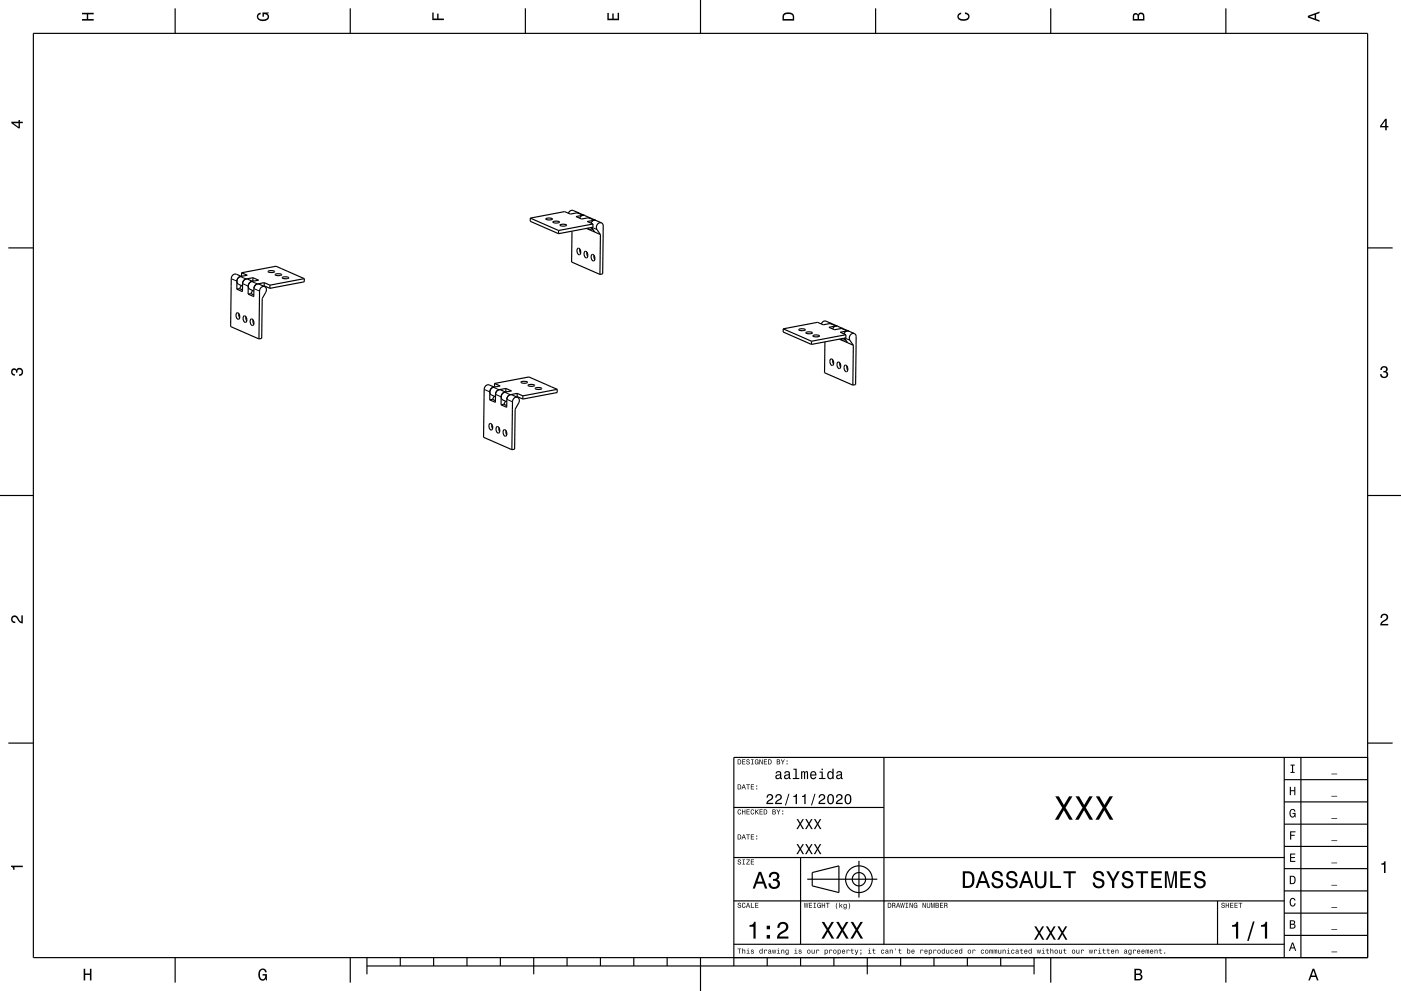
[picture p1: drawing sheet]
<svg xmlns="http://www.w3.org/2000/svg" width="420mm" height="297mm" viewBox="0 0 420 297" stroke-linecap="round" stroke-linejoin="round" font-family="sans-serif">
<g fill="none" stroke="#000" stroke-width=".35">
<path d="M10 10h400v277h-400zM52.5 2.5v7.5M105 2.5v7.5M157.5 2.5v7.5M210 0v10M262.5 2.5v7.5M315 2.5v7.5M367.5 2.5v7.5M2.5 74.3h7.5M159 65.4v.9l8.4 3.7M159 65.4l8.5 3.7M163.6 65.6l.9-.3 1.1 .3a1.51 1.51 0 0 1-2 0z"/>
<path d="M165.8 66.4l.8-.1a.66 .66 0 0 1 1 .4l-1.4 .1-.4-.2zM167.5 69.1l-.1 .9M167.9 67.4l.8-.2a.67 .67 0 0 1 1.1 .4l-1.3 .2zM170.4 63.9a1.2 1.2 0 0 1 1.4-.8l8.5 3.7M171.5 69.3l-.1 9.2 8.4 3.7M173.1 74.6a.76 .76 0 0 1 .9 .1 .76 .76 0 0 1 .1 .9 .56 .56 0 0 1-.5 .8 .56 .56 0 0 1-.6-.8zM173.5 63.8l-2.5 .4-1.7-.8-10.3 2M173.8 74.7l.3 1.2M175.3 75.4a1.05 1.05 0 0 1 .9 .8 1.05 1.05 0 0 1-.4 1.1 1.31 1.31 0 0 1-.5-1.9zM175.8 68.5l4.2 1.8M176 75.6l.2 1.2M176.3 68.4l.3 .4"/>
<path d="M176.6 68.8h.1M176.9 65.3l-2.5 .3-1.7-.7 2.5-.3a1.16 1.16 0 0 0-1.4 .8M177.2 66.9a1.19 1.19 0 0 1 1.4-.8l-2.5 .3 1.7 .7M177.3 68.2l.1 .4M177.4 68.2l.9 1.3M177.4 68.6l-.8 .2M177.4 68.6h.1M177.4 68.6l.4 .2M177.5 76.3a1.05 1.05 0 0 1 .8 .8 1.05 1.05 0 0 1-.4 1.1 1.31 1.31 0 0 1-.4-1.9zM177.8 67.1v1l-10.4 1.9M177.8 67.1l-10.3 2M178.1 76.5l.2 1.3"/>
<path d="M180 70.3h.1M180 70.3l-.2 11.9M180.3 66.8l.4 .3 .1 .6-.1 14.4-.9 .1M180.3 66.8a1.33 1.33 0 0 0-1.3 .6 1.33 1.33 0 0 0 0 1.4l1 1.5M180.8 70.1h.1M410 74.3h7.5M71 93.8a1.06 1.06 0 0 1 .9 .8 1.06 1.06 0 0 1-.5 1.1 1.31 1.31 0 0 1-.4-1.9zM71.6 94l.2 1.3M71.8 86.5l.9 .4M71.8 86.5l-.8 .2M72.1 82.9a1.43 1.43 0 0 0-1.1 1.4v2.4M72.1 82.9a1.32 1.32 0 0 0-1 1 1.32 1.32 0 0 0 .5 1.3l1.1 .5"/>
<path d="M72.3 82.8l-1.4-.6a1.27 1.27 0 0 0-1.6 1.3l-.2 14.4 8.5 3.7M72.3 85.6l-.5 .9M72.4 81.7v1l.2 .1M72.4 81.7l10.3-1.9 8.5 3.7M72.4 81.7l1.7 .8-2 .4M72.7 85v2.4l-1.7-.7M73 94.8a.76 .76 0 0 1 .9 .2 .76 .76 0 0 1 .1 .9 .56 .56 0 0 1-.5 .7 .56 .56 0 0 1-.6-.7zM73.7 94.9l.3 1.3M75.2 88l-.8 .1M75.2 88l.9 .4M75.2 95.6a1.05 1.05 0 0 1 .9 .9 1.05 1.05 0 0 1-.4 1.1 1.31 1.31 0 0 1-.5-2zM75.5 84.4a1.44 1.44 0 0 0-1.1 1.4v2.3"/>
<path d="M75.5 84.4a1.32 1.32 0 0 0-1 1 1.32 1.32 0 0 0 .4 1.3l1.2 .5M75.7 87.1l-.5 .9M75.8 84.2l-1.5-.5a1.26 1.26 0 0 0-1.6 1.3M75.8 84.2l.2 .1M75.8 83.2l-2 .4a1.44 1.44 0 0 0-1.1 1.4M75.8 83.2l1.7 .8-2 .4M75.8 83.2v1M75.9 95.9l.2 1.2M76.1 86.5v2.4l-1.7-.8M79.2 85.7l1.7 .7M79.2 85.7l-.1 .1M79.2 84.7l-2 .4a1.43 1.43 0 0 0-1.1 1.4"/>
<path d="M79.2 84.7l1.7 .8M79.2 84.7v1M79.3 85.9l-1.7-.7a1.26 1.26 0 0 0-1.5 1.3M79.3 85.9a1.15 1.15 0 0 1 .4 1.7l-1.1 1.9-.1 11.9-.9 .2M79.3 85.9a1.27 1.27 0 0 0-1.5 1.3l-.2 14.4M80.4 81.3l1-.2 .9 .2a1.46 1.46 0 0 1-1.9 0zM80.9 85.5v.9M82.5 82.3l.8-.3a.67 .67 0 0 1 1 .5l-1.2 .1zM84.6 83.2l.8-.2a.67 .67 0 0 1 1.1 .4l-1.2 .1zM91.2 83.5v1l-10.3 1.9M91.2 83.5l-10.3 2M234.8 98.6v.9l8.5 3.7"/>
<path d="M234.8 98.6l8.5 3.7M239.5 98.7l.8-.2a.67 .67 0 0 1 1 .5l-1.4 .1-.4-.2zM241.6 99.6l.8-.1a.67 .67 0 0 1 1.1 .4l-1.3 .1-.5-.1zM246.2 97.1l.5-.7 .8-.2 8.6 3.8M249.3 97l-2.5 .3-1.7-.7-10.3 2M252.3 98.4l.4 .1zM252.3 98.4l-2.1 .4-1.7-.7 2.5-.4-.8 .1-.6 .8M256.1 100l.4 .3 .2 .6-.2 14.4-.8 .1M256.1 100a1.33 1.33 0 0 0-1.3 .5 1.33 1.33 0 0 0 0 1.5l1 1.5M147.6 119.7l.9 .4M147.6 119.7l-.8 .1M147.9 116.1l-.6 .3-.4 .8-.1 2.6"/>
<path d="M147.9 116.1a1.32 1.32 0 0 0-1 1 1.32 1.32 0 0 0 .5 1.3l1.1 .5M148.2 116l-1.5-.6a1.25 1.25 0 0 0-1.5 1.3l-.2 14.3 8.5 3.8M148.2 118.7l-.6 1M148.3 114.9l10.3-1.9 8.5 3.7M148.3 114.9l1.7 .8-2.1 .4M148.3 114.9l-.1 1 .2 .1M148.5 118.2v2.4l-1.7-.8M151.3 117.5l-.6 .4-.4 .8-.1 2.6M151.3 117.5a1.33 1.33 0 0 0-1 1.1 1.33 1.33 0 0 0 .5 1.3l1.1 .5M151.6 117.4l-1.5-.5a1.25 1.25 0 0 0-1.6 1.3M151.6 117.4h.2M151.7 116.4l-2.4 .5-.5 .6-.3 .7"/>
<path d="M151.7 116.4l1.6 .8-2 .3M151.7 116.4l-.1 1M151.9 119.7v2.4l-1.7-.8M155 118.9l1.7 .7M155 118.9l-.1 .1M155 117.9l-2 .4a1.43 1.43 0 0 0-1.1 1.4M155 117.9l1.7 .7M155 117.9v1M155.2 119.1a1.15 1.15 0 0 1 .3 1.7l-1.1 1.9-.1 11.9-.8 .2M155.2 119.1a1.27 1.27 0 0 0-1.6 1.3l-.1 14.4M155.2 119.1l-1.7-.8a1.26 1.26 0 0 0-1.6 1.4M156.2 114.5l.8-.2a.67 .67 0 0 1 1.1 .4l-1.3 .1z"/>
<path d="M156.7 118.6v1M158.3 115.4l.8-.2a.67 .67 0 0 1 1.1 .4l-1.2 .2zM160.4 116.4l.8-.3 1.2 .3a1.53 1.53 0 0 1-2 0zM167.1 116.7l-10.4 1.9M167.1 116.7l-.1 .9-10.3 2M243.3 102.3v.9M243.7 100.6l.8-.2 1.2 .2a1.51 1.51 0 0 1-2 0zM247.3 102.5l-.1 9.2 8.5 3.7M249 107.6a1.05 1.05 0 0 1 .9 .8 1.05 1.05 0 0 1-.5 1.1 1.33 1.33 0 0 1-.4-1.9zM249.7 107.8l.2 1.3M251.2 108.6a1.05 1.05 0 0 1 .8 .8 1.05 1.05 0 0 1-.4 1.1 1.32 1.32 0 0 1-.4-1.9zM251.6 101.6l4.2 1.9"/>
<path d="M251.8 108.8l.2 1.2M252.1 101.5l.3 .5M252.4 102h.1M253 100.1a1.19 1.19 0 0 1 1.4-.9l-2.5 .4 1.7 .7M253.1 101.4h.1M253.2 101.4l.9 1.3M253.2 101.8l-.8 .2M253.2 101.8h.1M253.2 101.5v.3M253.3 101.8l.3 .2M253.3 109.5a1.05 1.05 0 0 1 .8 .8 1.05 1.05 0 0 1-.4 1.1 1.32 1.32 0 0 1-.4-1.9zM253.6 100.3l-10.3 2"/>
<path d="M253.6 100.3v1l-10.3 1.9M253.9 109.7l.2 1.3M255.8 103.5l-.1 11.9M255.8 103.5h.1M256.6 103.3h.1M146.7 127.1a.56 .56 0 0 1 .7-.1 .56 .56 0 0 1 .2 .6 .74 .74 0 0 1 .1 .8 .74 .74 0 0 1-.6 .4 1.47 1.47 0 0 1-.4-1.7zM147.4 127.2l.3 1.2M148.9 127.9a1.05 1.05 0 0 1 .9 .8 1.05 1.05 0 0 1-.5 1.1 1.33 1.33 0 0 1-.4-1.9zM149.6 128.1l.2 1.3M151 121.2l.9 .4M151 121.2l-.8 .1M151.1 128.8a1.05 1.05 0 0 1 .8 .8 1.05 1.05 0 0 1-.4 1.1 1.32 1.32 0 0 1-.4-1.9z"/>
<path d="M151.6 120.2l-.6 1M151.7 129l.2 1.3M0 148.5h10M410 148.5h10M2.5 222.7h7.5M265 227v56M385 233.7h25M385 227v60M390 227v60M410 222.7h7.5M410 227h-190v62.5M220 257h165"/>
<path d="M220 242h45M240 257v26M257.5 258v11M385 253.7h25M385 247h25M385 240.3h25M220 270h165M242 263.5h21M243.5 261.5l8-2v8l-8-2zM365 270v13M385 273.7h25M385 267h25"/>
<path d="M385 260.3h25M52.5 287v7.5M105 287v7.5M110 289.5h200M110 287v5M120 287v2.5M130 287v2.5M140 287v2.5M150 287v2.5M160 287v5M170 287v2.5M180 287v2.5"/>
<path d="M190 287v2.5M200 287v2.5M210 287v10M220 283h165M230 287v2.5M240 287v2.5M250 287v2.5M260 287v5M270 287v2.5M280 287v2.5M290 287v2.5M300 287v2.5"/>
<path d="M310 287v5M315 287v7.5M367.5 287v7.5M385 280.3h25"/>
<circle cx="257.5" cy="263.5" r="2"/>
<circle cx="257.5" cy="263.5" r="4"/>
</g>
<g fill="none" stroke="#000" stroke-width=".3">
<path d="M173 63.8l1.7 .7M176.4 65.3l1.7 .7M177.3 68.2h.1M177.5 68.1l1.5 .7M69.3 83.5l1.7 .8M72.1 82.9l1.7 .7M72.7 85l1.7 .8M75.5 84.4l1.7 .7M76.1 86.5l1.7 .7M248.9 97l1.7 .7M252.3 98.4l1.7 .8M145.2 116.7l1.6 .8"/>
<path d="M147.9 116.1l1.7 .7M148.5 118.2l1.7 .7M151.3 117.5l1.7 .8M151.9 119.7l1.7 .7M253.1 101.4h.1M253.3 101.3l1.5 .7"/>
</g>
<g fill="#000">
<path d="M24.6 3.8h3.5v.5h-1.7v1.4h1.7v.5h-3.5v-.5h1.4v-1.4h-1.4z" fill-rule="evenodd"/>
<path d="M77.3 4.2l.8-.4v.5l-.3 .1a.68 .68 0 0 0-.4 .6 .68 .68 0 0 0 .4 .6 1.68 1.68 0 0 0 2.4-.6 .93 .93 0 0 0-1.1-.8v.8h-.4v-1.3h1.9v.3l-.5 .1 .4 .4a1.19 1.19 0 0 1-.9 1.7 1.9 1.9 0 0 1-2.6-1.3z" fill-rule="evenodd"/>
<path d="M129.6 3.8h.4v1.8h1.1v-1.5h.4v1.5h1.6v.4h-3.5z" fill-rule="evenodd"/>
<path d="M182.1 3.9h.4v1.7h1.1v-1.6h.4v1.6h1.2v-1.8h.4v2.3h-3.5z" fill-rule="evenodd"/>
<path d="M235 4a2.21 2.21 0 0 0-.4 2.2h3.5v-1.2a1.92 1.92 0 0 0-3.1-1zM235.3 4.4l.4-.2a1.45 1.45 0 0 1 2 .8v.7h-2.7l.1-1z" fill-rule="evenodd"/>
<path d="M287.3 4.2l.8-.4v.4l-.3 .1a.66 .66 0 0 0-.4 .6 .66 .66 0 0 0 .4 .6 1.69 1.69 0 0 0 2.5-.5 .9 .9 0 0 0-1-.8v-.5a1.24 1.24 0 0 1 1.4 1.1 1.24 1.24 0 0 1-1.1 1.4 1.93 1.93 0 0 1-2.6-1.2z" fill-rule="evenodd"/>
<path d="M339.8 4.2l-.2 2h3.5v-1.4a.98 .98 0 0 0-.7-1 .98 .98 0 0 0-1.2 .6 .84 .84 0 0 0-1.4-.2zM340.1 4.5l.4-.1 .4 .1 .1 1.2h-1zM341.6 4.4l.4-.2a.58 .58 0 0 1 .7 .7v.8h-1.2z" fill-rule="evenodd"/>
<path d="M392.1 4.7v.6l3.5 1.2v-.4l-1-.4v-1.4l1-.4v-.4zM392.6 5l1.5-.5v1z" fill-rule="evenodd"/>
<path d="M3.4 36.5v.4l2.1 1.6h.5v-1.6h.8v-.4h-.8v-.5h-.4v.5zM4 36.9h1.6v1.1z" fill-rule="evenodd"/>
<path d="M415.3 35.6l-1.6 2.1v.5h1.6v.8h.4v-.8h.5v-.4h-.5v-2.2zM415.3 36.2v1.6h-1.1z" fill-rule="evenodd"/>
<path d="M3.6 110.6a.86 .86 0 0 1 1.4 .2 1.12 1.12 0 0 1 1.5-.4 1.12 1.12 0 0 1 .3 1.6l-.5 .6-.6 .1v-.5a.72 .72 0 0 0 .9-.6 .72 .72 0 0 0-.8-.8 .72 .72 0 0 0-.6 .9h-.4a.62 .62 0 0 0-.4-.8 .62 .62 0 0 0-.8 .5 .62 .62 0 0 0 .5 .7h.4l-.1 .5a1.17 1.17 0 0 1-1-.7 1.17 1.17 0 0 1 .2-1.3z" fill-rule="evenodd"/>
<path d="M414.1 110a1.01 1.01 0 0 1 1.5-.2 1.01 1.01 0 0 1 0 1.6 1.12 1.12 0 0 1 .4 1.5 1.12 1.12 0 0 1-1.6 .3l-.6-.5-.1-.6h.5a.72 .72 0 0 0 .7 .9 .72 .72 0 0 0 .7-.8 .72 .72 0 0 0-.9-.6v-.4a.62 .62 0 0 0 .8-.4 .62 .62 0 0 0-.5-.8 .62 .62 0 0 0-.7 .5v.4h-.5z" fill-rule="evenodd"/>
<path d="M3.6 184.7a1.22 1.22 0 0 1 2 .8l.8 .8v-1.9h.4v2.4a2.76 2.76 0 0 1-2-1.8 .69 .69 0 0 0-1.1 .5 .69 .69 0 0 0 .9 .8v.4a1.19 1.19 0 0 1-1.2-.6 1.19 1.19 0 0 1 .2-1.4z" fill-rule="evenodd"/>
<path d="M414.2 184.2a1.18 1.18 0 0 1 1.9 .3 1.18 1.18 0 0 1-1 1.7l-.8 .8h1.9v.4h-2.4a2.76 2.76 0 0 1 1.8-2 .69 .69 0 0 0-.5-1.1 .69 .69 0 0 0-.8 .9h-.4z" fill-rule="evenodd"/>
<path d="M221.1 227.6v1.5h.5a.77 .77 0 0 0 .6-.8 .77 .77 0 0 0-.6-.7zM221.4 227.8a.58 .58 0 0 1 .6 .5 .58 .58 0 0 1-.6 .6zM222.5 227.6v1.5h.9v-.2h-.7v-.5h.7v-.2h-.7v-.4h.7v-.2zM223.9 227.7a.6 .6 0 0 0 0 .6 .6 .6 0 0 0 .7 .3 .33 .33 0 0 1-.3 .4 .33 .33 0 0 1-.4-.4h-.2a.54 .54 0 0 0 .6 .6 .54 .54 0 0 0 .5-.7 .54 .54 0 0 0-.8-.4 .28 .28 0 0 1 .2-.4 .28 .28 0 0 1 .4 .3h.2l-.1-.2-.2-.2zM225.2 227.6v.2h.3v1.1h-.3v.2h.7v-.2h-.2v-1.1h.2v-.2zM226.4 227.8a.72 .72 0 0 0-.2 .9 .72 .72 0 0 0 1 .3l.2 .1v-.8h-.5v.2h.3l-.2 .4a.52 .52 0 0 1-.6-.6 .52 .52 0 0 1 .7-.4l.3 .1-.3-.4zM227.7 227.6v1.5h.1v-1.2l.6 1.2h.2v-1.5h-.1v1.2l-.6-1.2zM229 227.6v1.5h1v-.2h-.8v-.5h.7v-.2h-.7v-.4h.7v-.2zM230.3 227.6v1.5h.5a.77 .77 0 0 0 .6-.8 .77 .77 0 0 0-.6-.7zM230.5 227.8a.58 .58 0 0 1 .6 .5 .58 .58 0 0 1-.6 .6zM232.9 227.6v1.5h.5a.42 .42 0 0 0 .5-.3 .42 .42 0 0 0-.3-.5l.2-.2-.1-.4zM233.1 227.8h.3a.23 .23 0 0 1 .2 .2 .23 .23 0 0 1-.2 .2h-.3zM233.1 228.4h.3a.26 .26 0 0 1 .3 .2 .26 .26 0 0 1-.3 .3h-.3zM234.1 227.6l.5 .9v.6h.2v-.6l.5-.9h-.3l-.3 .7-.4-.7zM235.8 228.8v.3h.3v-.3zM235.8 227.9v.3h.3v-.3z" fill-rule="evenodd"/>
<path d="M221.1 235.1v1.5h.5a.77 .77 0 0 0 .6-.8 .77 .77 0 0 0-.6-.7zM221.4 235.3a.58 .58 0 0 1 .6 .5 .58 .58 0 0 1-.6 .6zM222.8 235.1l-.5 1.5h.2l.2-.5h.5l.2 .5h.2l-.5-1.5zM223 235.3l.2 .7h-.5zM223.7 235.1v.2h.5v1.3h.2v-1.3h.4v-.2zM225.1 235.1v1.5h.9v-.2h-.7v-.5h.7v-.2h-.7v-.4h.7v-.2zM226.7 236.3v.3h.3v-.3zM226.7 235.4v.3h.3v-.3z" fill-rule="evenodd"/>
<path d="M232.7 231.3l-.2 .5h.4a.47 .47 0 0 1 .5-.4 .47 .47 0 0 1 .4 .6l-.2 .1a.78 .78 0 0 0-1.1 .4 .78 .78 0 0 0 .6 1l.8-.3 .1 .2 .4 .1v-.3h-.2v-1.4a.87 .87 0 0 0-.6-.7 .87 .87 0 0 0-.9 .2zM232.9 232.6l.9-.3v.4a.51 .51 0 0 1-.5 .5 .51 .51 0 0 1-.5-.5zM235.3 231.3l-.2 .5h.4a.47 .47 0 0 1 .5-.4 .47 .47 0 0 1 .4 .6l-.2 .1a.78 .78 0 0 0-1.1 .4 .78 .78 0 0 0 .6 1l.8-.3 .1 .2 .4 .1v-.3h-.2v-1.4a.87 .87 0 0 0-1.5-.5zM235.5 232.6l.9-.3v.4a.51 .51 0 0 1-.5 .5 .51 .51 0 0 1-.5-.5zM237.9 230.4v.3h.6v2.5h-.8v.3h1.9v-.3h-.8v-2.8zM240.2 231.2v2.3h.3v-1.8l.3-.3 .2 .3v1.8h.4v-1.8l.3-.3 .2 .4v1.7h.4l-.1-2.2-.4-.2-.5 .3-.4-.3-.4 .3v-.2zM243.1 231.4a1.25 1.25 0 0 0-.2 1.4 1.25 1.25 0 0 0 1.2 .7l.6-.7h-.4l-.5 .4a.65 .65 0 0 1-.6-.8h1.6v-.1a.96 .96 0 0 0-.5-1.1 .96 .96 0 0 0-1.2 .2zM243.4 231.6l.6-.1 .4 .6h-1.2zM245.7 231.2v.4h.6v1.6h-.8v.3h2v-.3h-.8v-2zM246.3 230.4v.4h.4v-.4zM248.2 231.4a1.28 1.28 0 0 0-.2 1.3 1.28 1.28 0 0 0 1.1 .8l.4-.4v.4h.4v-3.1h-.4v1.1a.77 .77 0 0 0-1.3-.1zM248.5 231.7a.53 .53 0 0 1 .6-.3 .53 .53 0 0 1 .4 .5v.4a.71 .71 0 0 1-.6 .9 1.02 1.02 0 0 1-.4-1.5zM251 231.3l-.3 .5h.4a.47 .47 0 0 1 .6-.4 .47 .47 0 0 1 .3 .6l-.2 .1a.78 .78 0 0 0-1.1 .4 .78 .78 0 0 0 .6 1l.8-.3 .1 .2 .5 .1v-.3h-.2l-.1-1.4a.87 .87 0 0 0-1.4-.5zM251.1 232.6l.9-.3v.4a.51 .51 0 0 1-.4 .5 .51 .51 0 0 1-.6-.5z" fill-rule="evenodd"/>
<path d="M386.7 235.8h.3v1h1v-1h.3v2.5h-.3v-1.2h-1v1.2h-.3z" fill-rule="evenodd"/>
<path d="M386.9 229.1h1.2v.3h-.4v1.9h.4v.3h-1.2v-.3h.4v-1.9h-.4z" fill-rule="evenodd"/>
<path d="M399.1 238.5h1.8v.2h-1.8z" fill-rule="evenodd"/>
<path d="M399.1 231.9h1.8v.2h-1.8z" fill-rule="evenodd"/>
<path d="M3.3 259.4h3.5v.5h-2.5v.8h-.3a.77 .77 0 0 0-.7-.9z" fill-rule="evenodd"/>
<path d="M221.3 257.7a.6 .6 0 0 0 0 .6 .6 .6 0 0 0 .7 .3 .33 .33 0 0 1-.3 .4 .33 .33 0 0 1-.4-.4h-.2a.54 .54 0 0 0 .6 .6 .54 .54 0 0 0 .5-.7 .54 .54 0 0 0-.8-.4 .28 .28 0 0 1 .2-.4 .28 .28 0 0 1 .4 .3h.1v-.2l-.2-.2zM222.6 257.6v.2h.3v1.1h-.3v.2h.7v-.2h-.2v-1.1h.2v-.2zM223.8 257.6v.2h.8l-.9 1.3h1.1v-.2h-.8l.8-1.3zM225.1 257.6v1.5h.9v-.2h-.7v-.5h.7v-.2h-.7v-.4h.7v-.2z" fill-rule="evenodd"/>
<path d="M221.1 250.1v1.5h.5a.77 .77 0 0 0 .6-.8 .77 .77 0 0 0-.6-.7zM221.4 250.3a.58 .58 0 0 1 .6 .5 .58 .58 0 0 1-.6 .6zM222.8 250.1l-.5 1.5h.2l.2-.5h.5l.2 .5h.2l-.5-1.5zM223 250.3l.2 .7h-.5zM223.7 250.1v.2h.5v1.3h.2v-1.3h.4v-.2zM225.1 250.1v1.5h.9v-.2h-.7v-.5h.7v-.2h-.7v-.4h.7v-.2zM226.7 251.3v.3h.3v-.3zM226.7 250.4v.3h.3v-.3z" fill-rule="evenodd"/>
<path d="M221.3 242.7a.72 .72 0 0 0-.2 1 .72 .72 0 0 0 .9 .3l.2-.5-.4 .4a.56 .56 0 0 1-.5-.6 .56 .56 0 0 1 .6-.5l.3 .2-.3-.4zM222.5 242.6v1.5h.2v-.7h.6v.7h.1v-1.5h-.1v.6h-.6v-.6zM223.8 242.6v1.5h1v-.2h-.8v-.5h.7v-.2h-.7v-.4h.7v-.2zM225.2 242.7a.72 .72 0 0 0-.2 1 .72 .72 0 0 0 .9 .3l.2-.5-.4 .4a.56 .56 0 0 1-.5-.6 .56 .56 0 0 1 .6-.5l.3 .2-.3-.4zM226.4 242.6v1.5h.2l.2-.7 .5 .7h.2l-.6-.9 .6-.6h-.3l-.6 .7v-.7zM227.7 242.6v1.5h1v-.2h-.8v-.5h.7v-.2h-.7v-.4h.7v-.2zM229 242.6v1.5h.5a.77 .77 0 0 0 .6-.8 .77 .77 0 0 0-.6-.7zM229.2 242.8a.58 .58 0 0 1 .6 .5 .58 .58 0 0 1-.6 .6zM231.6 242.6v1.5h.5a.42 .42 0 0 0 .5-.3 .42 .42 0 0 0-.3-.5l.2-.2-.1-.4zM231.8 242.8h.3a.23 .23 0 0 1 .2 .2 .23 .23 0 0 1-.2 .2h-.3zM231.8 243.4h.3a.26 .26 0 0 1 .3 .2 .26 .26 0 0 1-.3 .3h-.3zM232.8 242.6l.5 .9v.6h.2v-.6l.5-.9h-.3l-.3 .7-.4-.7zM234.5 243.8v.3h.3v-.3zM234.5 242.9v.3h.3v-.3z" fill-rule="evenodd"/>
<path d="M230.1 238.2l-.3 .8h.4a.6 .6 0 0 1 .4-.7 .6 .6 0 0 1 .8 .5 .6 .6 0 0 1-.5 .7l-.2 .1a1.4 1.4 0 0 0-1 1.4h2.1v-.4h-1.6l.7-.7a1 1 0 0 0 .8-1.4 1 1 0 0 0-1.6-.3zM232.7 238.2l-.3 .8h.4a.6 .6 0 0 1 .4-.7 .6 .6 0 0 1 .8 .5 .6 .6 0 0 1-.5 .7l-.2 .1a1.41 1.41 0 0 0-1 1.4h2.1v-.4h-1.6l.7-.7a1 1 0 0 0 .8-1.4 1 1 0 0 0-1.6-.3zM236.4 237.9l-1.1 3.5h.3l1.1-3.5zM237.8 238.5v.3h.7v2.2h.4v-3zM240.4 238.5v.3h.7v2.2h.4v-3zM244.2 237.9l-1.1 3.5h.3l1.1-3.5zM245.7 238.2l-.3 .8h.4a.6 .6 0 0 1 .5-.7 .6 .6 0 0 1 .7 .5 .6 .6 0 0 1-.4 .7l-.3 .1a1.4 1.4 0 0 0-1 1.4h2.1v-.4h-1.6l.7-.7a1 1 0 0 0 .8-1.4 1 1 0 0 0-1.6-.3zM248.2 238.4a1.73 1.73 0 0 0 .8 2.7 1.74 1.74 0 0 0 .8-2.7 .95 .95 0 0 0-1.6 0zM248.7 238.4l.3-.1a1.46 1.46 0 0 1 0 2.4l-.5-.3-.1-.4v-1zM250.9 238.2l-.3 .8h.4a.6 .6 0 0 1 .5-.7 .6 .6 0 0 1 .7 .5 .6 .6 0 0 1-.4 .7l-.3 .1a1.4 1.4 0 0 0-.9 1.4h2v-.4h-1.6l.7-.7a1 1 0 0 0 .8-1.4 1 1 0 0 0-1.6-.3zM253.4 238.4a1.74 1.74 0 0 0 .8 2.7 1.75 1.75 0 0 0 .8-2.7 .96 .96 0 0 0-1.6 0zM253.9 238.4l.3-.1a1.47 1.47 0 0 1 0 2.4l-.5-.3-.1-.4v-1z" fill-rule="evenodd"/>
<path d="M238.8 245.5l.9 1.4-.9 1.6h.4l.7-1.2 .7 1.2h.5l-1-1.6 .9-1.4h-.4l-.7 1.1-.6-1.1zM241.4 245.5l.9 1.4-.9 1.6h.4l.7-1.2 .7 1.2h.5l-1-1.6 .9-1.4h-.4l-.7 1.1-.6-1.1zM244 245.5l.9 1.4-.9 1.6h.4l.7-1.2 .7 1.2h.5l-1-1.6 .9-1.4h-.4l-.7 1.1-.6-1.1z" fill-rule="evenodd"/>
<path d="M238.8 253l.9 1.4-.9 1.6h.4l.7-1.2 .7 1.2h.5l-1-1.6 .9-1.4h-.4l-.7 1.1-.6-1.1zM241.4 253l.9 1.4-.9 1.6h.4l.7-1.2 .7 1.2h.5l-1-1.6 .9-1.4h-.4l-.7 1.1-.6-1.1zM244 253l.9 1.4-.9 1.6h.4l.7-1.2 .7 1.2h.5l-1-1.6 .9-1.4h-.4l-.7 1.1-.6-1.1z" fill-rule="evenodd"/>
<path d="M316.4 238.7l2 3.4-2.1 3.6h1l1.6-2.9 1.7 2.9h1l-2.2-3.6 2.1-3.4h-1l-1.6 2.5-1.5-2.5zM322.4 238.7l2.1 3.4-2.2 3.6h1.1l1.6-2.9 1.6 2.9h1.1l-2.2-3.6 2.1-3.4h-1l-1.6 2.5-1.5-2.5zM328.5 238.7l2.1 3.4-2.2 3.6h1.1l1.6-2.9 1.6 2.9h1.1l-2.2-3.6 2.1-3.4h-1.1l-1.5 2.5-1.5-2.5z" fill-rule="evenodd"/>
<path d="M386.7 255.8h1.6v.3h-1.2v.8h1.1v.3h-1.1v.8h1.2v.3h-1.6z" fill-rule="evenodd"/>
<path d="M386.8 249.1h1.6v.3h-1.3v.8h1v.3h-1v1.1h-.3z" fill-rule="evenodd"/>
<path d="M386.8 242.8a.85 .85 0 0 1 1-.4 .85 .85 0 0 1 .6 .8h-.4l-.3-.5a1.04 1.04 0 0 0-.9 1 1.04 1.04 0 0 0 .7 1l.4-.2 .2-.6h-.6v-.3h.9v1.4l-.2-.4-.5 .4a1.2 1.2 0 0 1-1.1-1.8z" fill-rule="evenodd"/>
<path d="M399.1 258.5h1.8v.2h-1.8z" fill-rule="evenodd"/>
<path d="M399.1 251.9h1.8v.2h-1.8z" fill-rule="evenodd"/>
<path d="M399.1 245.2h1.8v.2h-1.8z" fill-rule="evenodd"/>
<path d="M221.3 270.7a.6 .6 0 0 0 0 .6 .6 .6 0 0 0 .7 .3 .33 .33 0 0 1-.3 .4 .33 .33 0 0 1-.4-.4h-.2a.54 .54 0 0 0 .6 .6 .54 .54 0 0 0 .5-.7 .54 .54 0 0 0-.8-.4 .28 .28 0 0 1 .2-.4 .28 .28 0 0 1 .4 .3h.1v-.2l-.2-.2zM222.6 270.7a.72 .72 0 0 0-.2 1 .72 .72 0 0 0 .9 .3l.2-.5-.4 .4a.56 .56 0 0 1-.5-.6 .56 .56 0 0 1 .6-.5l.3 .2-.3-.4zM224.1 270.6l-.5 1.5h.2l.2-.5h.6l.1 .5h.2l-.5-1.5zM224.3 270.8l.2 .7h-.5zM225.1 270.6v1.5h1v-.2h-.8v-1.3zM226.4 270.6v1.5h1v-.2h-.8v-.5h.7v-.2h-.7v-.4h.7v-.2z" fill-rule="evenodd"/>
<path d="M227.5 261.3l-1.9 5h.7l.5-1.5h2l.6 1.5h.6l-1.8-5zM227.8 262l.8 2.2h-1.5zM230.9 261.7l-.4 1.2h.6a.88 .88 0 0 1 .5-1.1 .88 .88 0 0 1 1.1 .4 .88 .88 0 0 1-.3 1.2h-.7v.6a1.03 1.03 0 0 1 1.4 .6 1.03 1.03 0 0 1-.7 1.3 1.03 1.03 0 0 1-1.3-.7l-.1-.5h-.6a1.68 1.68 0 0 0 2.1 1.7 1.68 1.68 0 0 0 .9-2.6l-.4-.2a1.29 1.29 0 0 0 .5-1.6 1.29 1.29 0 0 0-1.5-.7z" fill-rule="evenodd"/>
<path d="M241 270.6l.2 1.5h.2l.2-1.3 .3 1.3h.2l.2-1.5h-.2l-.1 1.3-.3-1.3h-.1l-.3 1.3-.1-1.3zM242.5 270.6v1.5h.9v-.2h-.7v-.5h.7v-.2h-.7v-.4h.7v-.2zM243.9 270.6v.2h.3v1.1h-.3v.2h.7v-.2h-.2v-1.1h.2v-.2zM245.1 270.8a.72 .72 0 0 0-.2 .9 .72 .72 0 0 0 1 .3l.2 .1v-.8h-.6v.2h.4l-.2 .4a.56 .56 0 0 1-.5-.6 .56 .56 0 0 1 .6-.5l.3 .2-.3-.4zM246.4 270.6v1.5h.2v-.7h.6v.7h.2v-1.5h-.2v.6h-.6v-.6zM247.6 270.6v.2h.5v1.3h.2v-1.3h.4v-.2zM250.9 270.5a1.35 1.35 0 0 0 .2 2 1.83 1.83 0 0 1 0-2zM251.6 270.5v1.6h.2l.2-.6 .4 .6h.2l-.4-.8 .4-.4-.8 .5v-.9zM253 271a.55 .55 0 0 0-.2 .8 .55 .55 0 0 0 .8 .1 .4 .4 0 0 1-.2 .5 .4 .4 0 0 1-.5-.2 .47 .47 0 0 0 .5 .3 .47 .47 0 0 0 .4-.5v-1.1l-.2 .2-.3-.2zM253.1 271.2l.1-.1a.39 .39 0 0 1 .4 .4 .39 .39 0 0 1-.5 .3zM254.4 270.5a1.85 1.85 0 0 1 0 2 1.22 1.22 0 0 0 0-2z" fill-rule="evenodd"/>
<path d="M266.1 270.6v1.5h.5a.77 .77 0 0 0 .6-.8 .77 .77 0 0 0-.6-.7zM266.4 270.8a.58 .58 0 0 1 .6 .5 .58 .58 0 0 1-.6 .6zM267.5 270.6v1.5h.2v-.7a.45 .45 0 0 1 .5 .2 .45 .45 0 0 1 0 .5l.3-.1-.3-.7a.42 .42 0 0 0 .2-.4 .42 .42 0 0 0-.4-.3zM267.7 270.8h.2a.26 .26 0 0 1 .3 .2 .26 .26 0 0 1-.3 .3h-.2zM269.1 270.6l-.5 1.5h.2l.2-.5h.6l.1 .5h.2l-.5-1.5zM269.3 270.8l.2 .7h-.5zM269.9 270.6l.2 1.5h.2l.3-1.3 .2 1.3h.2l.2-1.5h-.2l-.1 1.3-.3-1.3h-.1l-.3 1.3-.1-1.3zM271.5 270.6v.2h.3v1.1h-.3v.2h.7v-.2h-.2v-1.1h.2v-.2zM272.7 270.6v1.5h.1v-1.2l.6 1.2h.2v-1.5h-.1v1.2l-.6-1.2zM274 270.8a.72 .72 0 0 0-.1 .9 .72 .72 0 0 0 .9 .3l.2 .1v-.8h-.5v.2h.3l-.2 .4a.52 .52 0 0 1-.6-.6 .52 .52 0 0 1 .7-.4l.3 .1-.3-.4zM276.6 270.6v1.5h.1v-1.2l.6 1.2h.3v-1.5h-.2v1.2l-.6-1.2zM277.8 270.6v.9a.52 .52 0 0 0 .6 .6 .52 .52 0 0 0 .5-.6v-.9h-.2v.9a.33 .33 0 0 1-.3 .4 .33 .33 0 0 1-.4-.4v-.9zM279.1 270.6v1.5h.2v-1.4l.3 1.4h.2l.2-1.4v1.4h.2v-1.5h-.3l-.2 1.3-.3-1.3zM280.5 270.6v1.5h.5a.42 .42 0 0 0 .5-.3 .42 .42 0 0 0-.3-.5l.2-.2-.1-.4zM280.7 270.8h.3a.23 .23 0 0 1 .2 .2 .23 .23 0 0 1-.2 .2h-.3zM280.7 271.4h.3a.26 .26 0 0 1 .3 .2 .26 .26 0 0 1-.3 .3h-.3zM281.8 270.6v1.5h1v-.2h-.8v-.5h.7v-.2h-.7v-.4h.7v-.2zM283.1 270.6v1.5h.2v-.7a.45 .45 0 0 1 .5 .2 .45 .45 0 0 1 .1 .5l.2-.1-.3-.7a.42 .42 0 0 0 .2-.4 .42 .42 0 0 0-.4-.3zM283.3 270.8h.2a.26 .26 0 0 1 .3 .2 .26 .26 0 0 1-.3 .3h-.2z" fill-rule="evenodd"/>
<path d="M288.6 261.1v5h1.7a2.03 2.03 0 0 0 1.9-2.5 1.97 1.97 0 0 0-1.9-2.5zM289.3 261.7l1.5 .1a2.7 2.7 0 0 1 0 3.6l-1.5 .1zM294.3 261.1l-1.9 5h.7l.5-1.4h2l.6 1.4h.6l-1.8-5zM294.6 261.8l.8 2.2h-1.5zM297.8 261.4a1.38 1.38 0 0 0-.4 1.5 1.38 1.38 0 0 0 1.3 .9 1.1 1.1 0 0 1 1.3 1.3 1.19 1.19 0 0 1-1.3 .5 1.19 1.19 0 0 1-.9-1.1h-.6a1.73 1.73 0 0 0 2.1 1.8 1.73 1.73 0 0 0 1.1-2.6l-1.7-.6a.83 .83 0 0 1-.6-1.1 .83 .83 0 0 1 1.3-.3l.5 .5 .1 .4h.6a1.67 1.67 0 0 0-1-1.6 1.67 1.67 0 0 0-1.8 .4zM302.1 261.4a1.38 1.38 0 0 0-.4 1.5 1.38 1.38 0 0 0 1.4 .9 1.1 1.1 0 0 1 1.3 1.3 1.19 1.19 0 0 1-1.4 .5 1.19 1.19 0 0 1-.8-1.1h-.7a1.73 1.73 0 0 0 2.1 1.8 1.73 1.73 0 0 0 1.1-2.6l-1.1-.4a1.02 1.02 0 0 1-1.3-.9 1 1 0 0 1 1.1-.8 1 1 0 0 1 .9 1h.7a1.67 1.67 0 0 0-1-1.6 1.67 1.67 0 0 0-1.9 .4zM307.3 261.1l-1.8 5h.6l.5-1.4h2l.6 1.4h.6l-1.8-5zM307.7 261.8l.7 2.2h-1.5zM310.3 261.1v3.1a1.75 1.75 0 0 0 1.7 2.1 1.75 1.75 0 0 0 1.7-2.1v-3.1h-.7v3.2a1.1 1.1 0 0 1-1 1.4 1.1 1.1 0 0 1-1.1-1.4v-3.2zM314.9 261.1v5h3.2v-.6h-2.6v-4.4zM318.8 261.1v.6h1.5v4.4h.7v-4.4h1.5v-.6zM328.1 261.4a1.38 1.38 0 0 0-.3 1.5 1.38 1.38 0 0 0 1.3 .9 1.1 1.1 0 0 1 1.3 1.3 1.19 1.19 0 0 1-1.3 .5 1.19 1.19 0 0 1-.9-1.1h-.7a1.73 1.73 0 0 0 2.2 1.8 1.73 1.73 0 0 0 1-2.6l-1.1-.4a1.01 1.01 0 0 1-1.2-.9 .99 .99 0 0 1 1.1-.8 .99 .99 0 0 1 .8 1h.7a1.66 1.66 0 0 0-1-1.6 1.66 1.66 0 0 0-1.9 .4zM331.7 261.1l1.7 3v2h.6v-2l1.7-3h-.8l-1.2 2.4-1.2-2.4zM336.8 261.4a1.38 1.38 0 0 0-.4 1.5 1.38 1.38 0 0 0 1.4 .9 1.1 1.1 0 0 1 1.3 1.3 1.19 1.19 0 0 1-1.4 .5 1.19 1.19 0 0 1-.8-1.1h-.7a1.73 1.73 0 0 0 2.1 1.8 1.73 1.73 0 0 0 1.1-2.6l-1.7-.6a.83 .83 0 0 1-.6-1.1 .83 .83 0 0 1 1.3-.3l.5 .5 .1 .4h.7a1.67 1.67 0 0 0-1-1.6 1.67 1.67 0 0 0-1.9 .4zM340.5 261.1v.6h1.5v4.4h.7v-4.4h1.5v-.6zM345.2 261.1v5h3.1v-.6h-2.5v-1.7h2.3v-.6h-2.3v-1.5h2.5v-.6zM349.2 261.1v5h.6v-4.5l.9 4.5h.6l1-4.5v4.5h.5v-5h-.9l-.9 4.4-.9-4.4zM353.8 261.1v5h3.2v-.6h-2.5v-1.7h2.2v-.6h-2.2v-1.5h2.5v-.6zM358.5 261.4a1.38 1.38 0 0 0-.4 1.5 1.38 1.38 0 0 0 1.3 .9 1.1 1.1 0 0 1 1.3 1.3 1.19 1.19 0 0 1-1.3 .5 1.19 1.19 0 0 1-.8-1.1h-.7a1.73 1.73 0 0 0 2.1 1.8 1.73 1.73 0 0 0 1.1-2.6l-1.2-.4a1.01 1.01 0 0 1-1.2-.9 .99 .99 0 0 1 1.1-.8 .99 .99 0 0 1 .9 1h.7a1.66 1.66 0 0 0-1.1-1.6 1.66 1.66 0 0 0-1.8 .4z" fill-rule="evenodd"/>
<path d="M366.3 270.7a.6 .6 0 0 0 0 .6 .6 .6 0 0 0 .7 .3 .33 .33 0 0 1-.3 .4 .33 .33 0 0 1-.4-.4h-.2a.54 .54 0 0 0 .6 .6 .54 .54 0 0 0 .5-.7 .54 .54 0 0 0-.8-.4 .28 .28 0 0 1 .2-.4 .28 .28 0 0 1 .4 .3h.1v-.2l-.2-.2zM367.4 270.6v1.5h.3v-.7h.6v.7h.2v-1.5h-.2v.6h-.6v-.6zM368.8 270.6v1.5h.9v-.2h-.7v-.5h.7v-.2h-.7v-.4h.7v-.2zM370.1 270.6v1.5h1v-.2h-.8v-.5h.7v-.2h-.7v-.4h.7v-.2zM371.3 270.6v.2h.5v1.3h.2v-1.3h.4v-.2z" fill-rule="evenodd"/>
<path d="M386.7 262.5v2.5h.8a1.28 1.28 0 0 0 1-1.3 1.28 1.28 0 0 0-1-1.2zM387 262.8a.96 .96 0 0 1 1.1 .9 .96 .96 0 0 1-1.1 1z" fill-rule="evenodd"/>
<path d="M386.7 275.8v2.5h.9a.7 .7 0 0 0 .8-.5 .7 .7 0 0 0-.5-.8l.4-.6a.62 .62 0 0 0-.7-.6zM387 276.1h.5a.38 .38 0 0 1 .5 .4 .38 .38 0 0 1-.5 .3h-.5zM387 277.1h.5a.44 .44 0 0 1 .6 .5 .44 .44 0 0 1-.5 .4h-.6z" fill-rule="evenodd"/>
<path d="M386.9 269.4a.85 .85 0 0 1 .9-.3 .85 .85 0 0 1 .6 .8h-.4l-.3-.5a1.05 1.05 0 0 0-.8 .9 1.05 1.05 0 0 0 .6 1.1l.4-.2 .2-.5h.3a.89 .89 0 0 1-.7 1 .89 .89 0 0 1-1-.7z" fill-rule="evenodd"/>
<path d="M399.1 278.5h1.8v.2h-1.8z" fill-rule="evenodd"/>
<path d="M399.1 271.9h1.8v.2h-1.8z" fill-rule="evenodd"/>
<path d="M399.1 265.2h1.8v.2h-1.8z" fill-rule="evenodd"/>
<path d="M414.1 258.8a.77 .77 0 0 0 .9-.7h.4v3.5h-.5v-2.5h-.8z" fill-rule="evenodd"/>
<path d="M25.1 290.3h.4v1.5h1.5v-1.5h.4v3.5h-.4v-1.6h-1.5v1.6h-.4z" fill-rule="evenodd"/>
<path d="M77.8 290.7a1.19 1.19 0 0 1 1.3-.4 1.19 1.19 0 0 1 .9 1.1h-.5l-.1-.3a.69 .69 0 0 0-.6-.5 .69 .69 0 0 0-.7 .4 1.69 1.69 0 0 0 .6 2.5 .93 .93 0 0 0 .8-1.1h-.8v-.5h1.3v1.9h-.2l-.1-.4-.4 .4a1.19 1.19 0 0 1-1.8-.9v-1.6z" fill-rule="evenodd"/>
<path d="M221.1 284.3v.2h.5v1.3h.1v-1.3h.5v-.2zM222.5 284.2v1.6h.2v-.7a.27 .27 0 0 1 .2-.3 .27 .27 0 0 1 .3 .3v.7h.2v-.8a.38 .38 0 0 0-.3-.4 .38 .38 0 0 0-.4 .2v-.6zM223.9 284.7l.3 .1v.8l-.4 .2h1l-.4-.2v-.9zM224.2 284.2l.2 .2zM225.2 284.7v.4l.6 .3a.26 .26 0 0 1-.2 .3 .26 .26 0 0 1-.3-.3h-.2a.42 .42 0 0 0 .6 .4 .42 .42 0 0 0 .1-.6l-.5-.3 .2-.2 .5 .2-.1-.2zM227.8 284.7a.54 .54 0 0 0-.2 .8 .54 .54 0 0 0 .8 .1l.2 .2v-1.6h-.2v.6l-.3-.2zM227.9 284.9l.1-.1a.39 .39 0 0 1 .4 .4 .39 .39 0 0 1-.5 .3zM229.1 284.6v1.2h.2v-1l.7 .2a.38 .38 0 0 0-.3-.4 .38 .38 0 0 0-.4 .2zM230.4 284.7l-.1 .3 .6-.2v.3a.44 .44 0 0 0-.5 .1 .44 .44 0 0 0 .1 .6l.8-.2-.2-.9zM230.5 285.4a.25 .25 0 0 1 .5 0 .25 .25 0 0 1-.5 0zM231.4 284.6l.3 1.2h.2l.2-1 .1 1h.2l.3-1.2h-.2l-.2 1-.1-1h-.2l-.2 1-.2-1zM233 284.7l.3 .1v.8l-.4 .2h1l-.4-.2v-.9zM233.3 284.2l.2 .2zM234.2 284.6v1.2h.2v-.7a.27 .27 0 0 1 .2-.3 .27 .27 0 0 1 .3 .3v.7h.2v-.8a.38 .38 0 0 0-.2-.4 .38 .38 0 0 0-.5 .2zM235.6 284.7a.55 .55 0 0 0-.2 .8 .55 .55 0 0 0 .8 .1 .41 .41 0 0 1-.2 .5 .41 .41 0 0 1-.5-.2 .47 .47 0 0 0 .5 .3 .47 .47 0 0 0 .4-.5v-1.1l-.2 .2-.3-.2zM235.7 284.9l.1-.1a.39 .39 0 0 1 .4 .4 .39 .39 0 0 1-.5 .3zM238.2 284.7l.3 .1v.8l-.4 .2h1l-.4-.2v-.9zM238.5 284.2l.2 .2zM239.5 284.7v.4l.6 .3a.26 .26 0 0 1-.2 .3 .26 .26 0 0 1-.3-.3h-.2a.42 .42 0 0 0 .6 .4 .42 .42 0 0 0 .1-.6l-.5-.3 .3-.2 .4 .2-.1-.2zM242 285.2a.57 .57 0 0 0 1.1 0 .57 .57 0 0 0-1.1 0zM242.2 284.9l.1-.1a.4 .4 0 0 1 .5 .4 .4 .4 0 0 1-.6 .3zM243.3 284.6v.8a.38 .38 0 0 0 .3 .4 .38 .38 0 0 0 .4-.2l.2 .2v-1.2h-.2v.9l-.3 .2-.2-.2v-.9zM244.7 284.6v1.2h.2l.1-1 .6 .2a.38 .38 0 0 0-.3-.4 .38 .38 0 0 0-.4 .2zM247.2 284.6v1.6h.2l.1-.5a.53 .53 0 0 0 .7-.5 .53 .53 0 0 0-.8-.4zM247.5 284.9l.1-.1a.39 .39 0 0 1 .4 .4 .39 .39 0 0 1-.5 .3zM248.6 284.6v1.2h.2l.1-1 .6 .2a.38 .38 0 0 0-.3-.4 .38 .38 0 0 0-.4 .2zM249.8 285.2a.57 .57 0 0 0 1.1 0 .57 .57 0 0 0-1.1 0zM250 284.9l.1-.1a.4 .4 0 0 1 .5 .4 .4 .4 0 0 1-.6 .3zM251.1 284.6v1.6h.2l.1-.5a.53 .53 0 0 0 .7-.5 .53 .53 0 0 0-.8-.4zM251.4 284.9l.1-.1a.39 .39 0 0 1 .4 .4 .39 .39 0 0 1-.5 .3zM252.5 284.7a.57 .57 0 0 0-.1 .9 .57 .57 0 0 0 .9 0v-.1l-.5 .1-.2-.3h.8l-.2-.6-.3-.1zM252.7 284.8h.3l.2 .3h-.6zM253.8 284.6v1.2h.2l.1-1 .6 .2a.38 .38 0 0 0-.3-.4 .38 .38 0 0 0-.4 .2zM255.3 284.3v.4l-.3 .1h.3l.1 .9 .5 .1-.4-.4v-.6h.4v-.1h-.4v-.4zM256.2 284.6l.5 1.3-.4 .3h.3l.7-1.6h-.2l-.3 1-.3-1zM257.9 284.6v.3h.3v-.3zM257.9 285.5l.2 .3-.2 .4 .3-.4v-.3zM260.3 284.7l.3 .1v.8l-.4 .2h1l-.4-.2v-.9zM260.6 284.2l.2 .2zM261.8 284.3v.4l-.3 .1h.3l.1 .9 .5 .1-.4-.4v-.6h.4v-.1h-.4v-.4zM264.2 284.7a.57 .57 0 0 0 0 .9 .57 .57 0 0 0 .8 0l-.1-.2a.32 .32 0 0 1-.5 0 .32 .32 0 0 1 0-.4 .32 .32 0 0 1 .5 0h.2l-.3-.4zM265.6 284.7l-.1 .3 .5-.2 .1 .3a.42 .42 0 0 0-.6 .1 .42 .42 0 0 0 .3 .6l.3-.2 .3 .2-.1-.9-.2-.3zM265.6 285.4a.26 .26 0 0 1 .5 0 .26 .26 0 0 1-.5 0zM266.7 284.6v1.2h.2v-.7a.27 .27 0 0 1 .3-.3 .27 .27 0 0 1 .3 .3v.7h.1v-.8a.38 .38 0 0 0-.2-.4 .38 .38 0 0 0-.5 .2zM268.4 284.2l.2 .6zM269.6 284.3v.4l-.3 .1h.3l.1 .9 .5 .1-.4-.4v-.6h.4v-.1h-.4v-.4zM271.9 284.2v1.6l.2-.2a.5 .5 0 0 0 .8-.4 .5 .5 0 0 0-.8-.4v-.6zM272.2 284.9l.1-.1a.39 .39 0 0 1 .4 .4 .39 .39 0 0 1-.5 .3zM273.3 284.7a.57 .57 0 0 0 0 .9 .57 .57 0 0 0 .8 0l.1-.1-.6 .1-.2-.3h.8l-.2-.6-.3-.1zM273.5 284.8h.3l.2 .3h-.6zM275.9 284.6v1.2h.2l.1-1 .6 .2a.38 .38 0 0 0-.3-.4 .38 .38 0 0 0-.4 .2zM277.3 284.7a.57 .57 0 0 0-.1 .9 .57 .57 0 0 0 .8 0l.1-.1-.6 .1-.2-.3h.8l-.1-.6-.4-.1zM277.4 284.8h.3l.2 .3h-.6zM278.4 284.6v1.6h.2l.1-.5a.53 .53 0 0 0 .8-.5 .53 .53 0 0 0-.9-.4zM278.7 284.9l.1-.1a.39 .39 0 0 1 .4 .4 .39 .39 0 0 1-.5 .3zM279.8 284.6v1.2h.2l.1-1 .6 .2a.38 .38 0 0 0-.3-.4 .38 .38 0 0 0-.4 .2zM281 285.2a.57 .57 0 0 0 1.1 0 .57 .57 0 0 0-1.1 0zM281.3 284.9l.1-.1a.4 .4 0 0 1 .4 .4 .4 .4 0 0 1-.5 .3zM282.4 284.7a.54 .54 0 0 0-.1 .8 .54 .54 0 0 0 .8 .1l.2 .2v-1.6h-.2v.6l-.4-.2zM282.6 284.9l.1-.1a.39 .39 0 0 1 .4 .4 .39 .39 0 0 1-.5 .3zM283.7 284.6v.8a.38 .38 0 0 0 .2 .4 .38 .38 0 0 0 .5-.2l.2 .2v-1.2h-.2l-.1 .9-.2 .2-.2-.2-.1-.9zM285.1 284.7a.57 .57 0 0 0-.1 .9 .57 .57 0 0 0 .8 0l-.1-.2a.32 .32 0 0 1-.5 0 .32 .32 0 0 1 0-.4 .32 .32 0 0 1 .5 0h.2l-.3-.4zM286.4 284.7a.57 .57 0 0 0-.1 .9 .57 .57 0 0 0 .8 0l.1-.1-.6 .1-.2-.3h.8l-.1-.6-.4-.1zM286.5 284.8h.3l.2 .3h-.6zM287.6 284.7a.54 .54 0 0 0-.1 .8 .54 .54 0 0 0 .8 .1l.2 .2v-1.6h-.2v.6l-.4-.2zM287.8 284.9l.1-.1a.39 .39 0 0 1 .4 .4 .39 .39 0 0 1-.5 .3zM290.1 285.2a.57 .57 0 0 0 1.1 0 .57 .57 0 0 0-1.1 0zM290.4 284.9a.38 .38 0 0 1 .5 .3 .38 .38 0 0 1-.5 .3zM291.5 284.6v1.2h.2l.1-1 .6 .2a.38 .38 0 0 0-.3-.4 .38 .38 0 0 0-.4 .2zM294.2 284.7a.57 .57 0 0 0-.1 .9 .57 .57 0 0 0 .9 0l-.2-.2a.32 .32 0 0 1-.5 0 .32 .32 0 0 1 0-.4 .32 .32 0 0 1 .5 0h.2l-.3-.4zM295.3 285.2a.6 .6 0 0 0 1.2 0 .6 .6 0 0 0-1.2 0zM295.6 284.9l.1-.1a.4 .4 0 0 1 .4 .4 .4 .4 0 0 1-.5 .3zM296.6 284.6v1.2h.2l.1-1.1 .1 1.1h.2l.2-1.1 .1 1.1h.1l-.1-1.2zM297.9 284.6v1.2h.2l.1-1.1 .1 1.1h.2l.2-1.1 .1 1.1h.1l-.1-1.2zM299.3 284.6v.8a.38 .38 0 0 0 .2 .4 .38 .38 0 0 0 .5-.2l.2 .2v-1.2h-.2v.9l-.3 .2-.2-.2v-.9zM300.6 284.6v1.2h.2v-.7a.27 .27 0 0 1 .2-.3 .27 .27 0 0 1 .3 .3v.7h.2v-.8a.38 .38 0 0 0-.3-.4 .38 .38 0 0 0-.4 .2zM302 284.7l.3 .1v.8l-.4 .2h.9l-.3-.2v-.9zM302.3 284.2l.2 .2zM303.3 284.7a.57 .57 0 0 0-.1 .9 .57 .57 0 0 0 .9 0l-.2-.2a.32 .32 0 0 1-.5 0 .32 .32 0 0 1 0-.4 .32 .32 0 0 1 .5 0h.2l-.3-.4zM304.6 284.7l-.1 .3 .5-.2 .1 .3a.42 .42 0 0 0-.6 .1 .42 .42 0 0 0 .3 .6l.4-.2 .3 .2-.2-.9-.2-.3zM304.6 285.4a.26 .26 0 0 1 .5 0 .26 .26 0 0 1-.5 0zM306 284.3v.4l-.3 .1h.3l.1 .9 .6 .1-.5-.4v-.6h.5v-.1h-.5v-.4zM307.2 284.7a.57 .57 0 0 0-.1 .9 .57 .57 0 0 0 .8 0l.1-.1-.6 .1-.2-.3h.8l-.1-.6-.4-.1zM307.3 284.8h.3l.2 .3h-.6zM308.4 284.7a.54 .54 0 0 0-.1 .8 .54 .54 0 0 0 .8 .1l.2 .2v-1.6h-.2v.6l-.3-.2zM308.6 284.9l.1-.1a.39 .39 0 0 1 .4 .4 .39 .39 0 0 1-.5 .3zM310.8 284.6l.3 1.2h.2l.1-1 .2 1h.2l.3-1.2h-.2l-.2 1-.2-1h-.2l-.1 1-.2-1zM312.4 284.7l.3 .1v.8l-.4 .2h1l-.4-.2v-.9zM312.7 284.2l.2 .2zM313.8 284.3v.4l-.3 .1h.3l.1 .9 .6 .1-.5-.4v-.6h.5v-.1h-.5v-.4zM314.9 284.2v1.6h.2v-.7a.27 .27 0 0 1 .2-.3 .27 .27 0 0 1 .3 .3v.7h.2v-.8a.38 .38 0 0 0-.3-.4 .38 .38 0 0 0-.4 .2v-.6zM316.1 285.2a.6 .6 0 0 0 1.2 0 .6 .6 0 0 0-1.2 0zM316.4 284.9l.1-.1a.4 .4 0 0 1 .4 .4 .4 .4 0 0 1-.5 .3zM317.5 284.6v.8a.38 .38 0 0 0 .2 .4 .38 .38 0 0 0 .5-.2l.2 .2v-1.2h-.2v.9l-.3 .2-.2-.2v-.9zM319 284.3v.4l-.3 .1h.3l.1 .9 .6 .1-.5-.4v-.6h.5v-.1h-.5v-.4zM321.3 285.2a.6 .6 0 0 0 1.2 0 .6 .6 0 0 0-1.2 0zM321.6 284.9l.1-.1a.4 .4 0 0 1 .4 .4 .4 .4 0 0 1-.5 .3zM322.7 284.6v.8a.38 .38 0 0 0 .2 .4 .38 .38 0 0 0 .5-.2l.2 .2v-1.2h-.2v.9l-.3 .2-.2-.2v-.9zM324.1 284.6v1.2h.2v-1l.7 .2a.38 .38 0 0 0-.3-.4 .38 .38 0 0 0-.5 .2zM326.4 284.6l.3 1.2h.2l.1-1 .2 1h.2l.3-1.2h-.2l-.2 1-.2-1h-.2l-.1 1-.2-1zM328 284.6v1.2h.2v-1l.7 .2a.38 .38 0 0 0-.3-.4 .38 .38 0 0 0-.5 .2zM329.3 284.7l.3 .1v.8l-.4 .2h1l-.4-.2v-.9zM329.6 284.2l.2 .2zM330.8 284.3v.4l-.4 .1h.4v.9l.6 .1-.5-.4v-.6h.5v-.1h-.5v-.4zM332.1 284.3v.4l-.4 .1h.4v.9l.6 .1-.5-.4v-.6h.5v-.1h-.5v-.4zM333.2 284.7a.57 .57 0 0 0-.1 .9 .57 .57 0 0 0 .9 0v-.1l-.6 .1-.1-.3h.7l-.1-.6-.4-.1zM333.4 284.8h.3l.1 .3h-.5zM334.4 284.6v1.2h.2v-.7a.27 .27 0 0 1 .2-.3 .27 .27 0 0 1 .3 .3v.7h.2v-.8a.38 .38 0 0 0-.3-.4 .38 .38 0 0 0-.4 .2zM337.1 284.7l-.1 .3 .5-.2 .1 .3a.44 .44 0 0 0-.5 .1 .44 .44 0 0 0 .1 .6l.8-.2-.2-.9zM337.2 285.4a.25 .25 0 0 1 .5 0 .25 .25 0 0 1-.5 0zM338.4 284.7a.55 .55 0 0 0-.2 .8 .55 .55 0 0 0 .8 .1 .41 .41 0 0 1-.2 .5 .41 .41 0 0 1-.5-.2 .47 .47 0 0 0 .5 .4 .47 .47 0 0 0 .4-.6v-1.1l-.2 .2-.3-.2zM338.5 284.9l.1-.1a.39 .39 0 0 1 .4 .4 .39 .39 0 0 1-.5 .3zM339.7 284.6v1.2h.2v-1l.7 .2a.38 .38 0 0 0-.3-.4 .38 .38 0 0 0-.4 .2zM341 284.7a.57 .57 0 0 0-.1 .9 .57 .57 0 0 0 .9 0v-.1l-.6 .1-.1-.3h.7l-.1-.6-.3-.1zM341.2 284.8h.3l.1 .3h-.5zM342.3 284.7a.57 .57 0 0 0-.1 .9 .57 .57 0 0 0 .9 0v-.1l-.5 .1-.2-.3h.7l-.1-.6-.3-.1zM342.5 284.8h.3l.1 .3h-.5zM343.4 284.6v1.2h.2l.2-1.1 .1 1.1h.1l.2-1.1 .1 1.1h.2l-.1-1.2zM344.9 284.7a.57 .57 0 0 0-.1 .9 .57 .57 0 0 0 .9 0v-.1l-.5 .1-.2-.3h.7l-.1-.6-.3-.1zM345.1 284.8h.3l.1 .3h-.5zM346.1 284.6v1.2h.2v-.7a.27 .27 0 0 1 .2-.3 .27 .27 0 0 1 .3 .3v.7h.2v-.8a.38 .38 0 0 0-.2-.4 .38 .38 0 0 0-.5 .2zM347.7 284.3v.4l-.4 .1h.4v.9l.6 .1-.4-.4v-.6h.4v-.1h-.4v-.4zM349 285.5v.3h.3v-.3z" fill-rule="evenodd"/>
<path d="M224.7 277.2v.5h1.2v3.6h.6v-5h-.5a1.1 1.1 0 0 1-1.3 .9zM229.8 280.2v1.1h1v-1.1zM229.8 277.4v1.1h1v-1.1zM233.5 276.7l-.5 1.4h.7a1.01 1.01 0 0 1 .7-1.2 1.01 1.01 0 0 1 1.2 .7 1.01 1.01 0 0 1-.7 1.2 2.58 2.58 0 0 0-2 2.5h3.5v-.6h-2.8a3.1 3.1 0 0 1 2.1-1.7 1.62 1.62 0 0 0 .2-2.4 1.62 1.62 0 0 0-2.4 .1z" fill-rule="evenodd"/>
<path d="M246.3 276.3l1.5 2.4-1.5 2.6h.7l1.2-2 1.1 2h.8l-1.6-2.6 1.5-2.4h-.7l-1.1 1.8-1.1-1.8zM250.7 276.3l1.5 2.4-1.6 2.6h.7l1.2-2 1.2 2h.7l-1.5-2.6 1.4-2.4h-.7l-1.1 1.8-1.1-1.8zM255 276.3l1.5 2.4-1.6 2.6h.8l1.1-2 1.2 2h.8l-1.6-2.6 1.5-2.4h-.7l-1.1 1.8-1.1-1.8z" fill-rule="evenodd"/>
<path d="M310.1 277.6l1.2 2-1.3 2h.6l.9-1.6 1 1.6h.6l-1.3-2 1.2-2h-.6l-.9 1.5-.8-1.5zM313.5 277.6l1.2 2-1.2 2h.6l.9-1.6 .9 1.6h.6l-1.2-2 1.2-2h-.6l-.9 1.5-.9-1.5zM317 277.6l1.2 2-1.3 2h.6l1-1.6 .9 1.6h.6l-1.2-2 1.1-2h-.5l-.9 1.5-.9-1.5z" fill-rule="evenodd"/>
<path d="M340.1 290.3v3.5h1.3a.98 .98 0 0 0 1.1-.7 .98 .98 0 0 0-.6-1.2 .86 .86 0 0 0 .4-1 .86 .86 0 0 0-1-.6zM340.6 290.8h.7a.53 .53 0 0 1 .6 .5 .53 .53 0 0 1-.7 .5h-.6zM340.6 292.2h.7a.61 .61 0 0 1 .7 .6 .61 .61 0 0 1-.7 .6h-.7z" fill-rule="evenodd"/>
<path d="M369.4 277.2v.5h1.1v3.6h.7v-5h-.5a1.1 1.1 0 0 1-1.3 .9zM375.6 276.2l-1.7 5.8h.5l1.7-5.8zM378 277.2v.5h1.2v3.6h.7v-5h-.5a1.1 1.1 0 0 1-1.4 .9z" fill-rule="evenodd"/>
<path d="M387.3 282.5l-.9 2.5h.3l.3-.8h1l.3 .8h.3l-.9-2.5zM387.5 282.8l.4 1.1h-.8z" fill-rule="evenodd"/>
<path d="M393.5 290.3l-1.3 3.5h.5l.3-1h1.4l.4 1h.5l-1.3-3.5zM393.7 290.8l.6 1.6h-1.1z" fill-rule="evenodd"/>
<path d="M399.1 285.2h1.8v.2h-1.8z" fill-rule="evenodd"/>
</g>
</svg>
